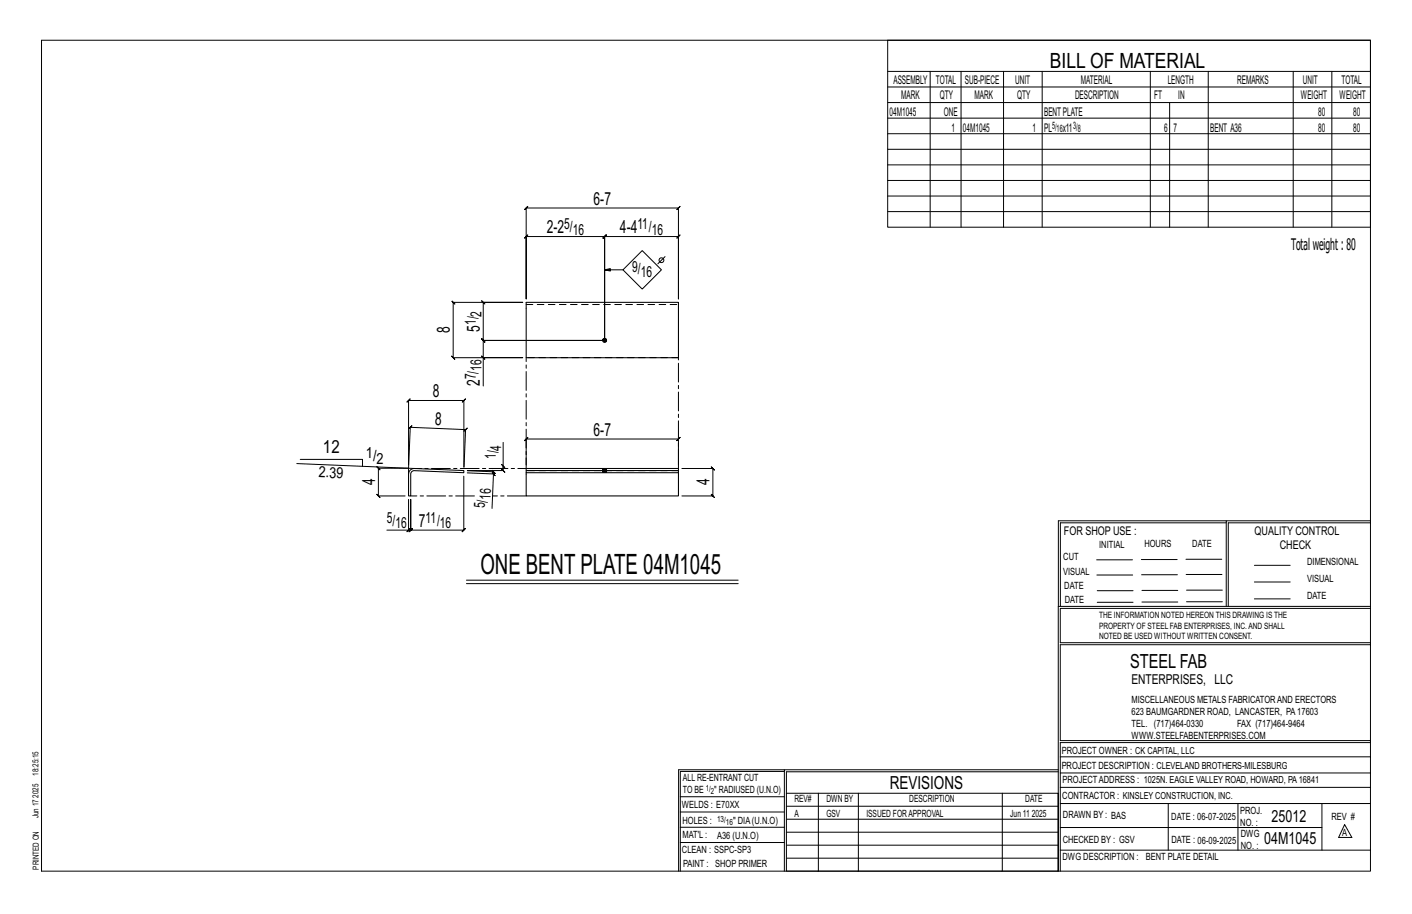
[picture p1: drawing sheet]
<svg xmlns="http://www.w3.org/2000/svg" width="432mm" height="279mm" viewBox="0 0 432 279" stroke-linecap="round" stroke-linejoin="round" font-family="sans-serif">
<defs><g id="words">
<text font-size="8.6" x="146.9" y="175.4">ONE BENT PLATE 04M1045</text>
<text font-size="6.4" x="321.1" y="20.7">BILL OF MATERIAL</text>
<text font-size="5.9" x="345.6" y="204.1">STEEL FAB</text>
<g font-size="5.5">
<text x="181.5" y="62.6">6-7</text>
<text x="167.2" y="71.3">2-2</text>
<text x="189.6" y="71.3">4-4</text>
<text x="137.6" y="101.9" transform="rotate(-90 137.6 101.9)">8</text>
<text x="146.8" y="101.5" transform="rotate(-90 146.8 101.5)">5</text>
<text x="146.8" y="118" transform="rotate(-90 146.8 118)">2</text>
<text x="132.4" y="121.4">8</text>
<text x="132.9" y="129.9" transform="rotate(2 132.9 129.9)">8</text>
<text x="181.5" y="133.2">6-7</text>
<text x="98.8" y="138.4">12</text>
<text x="114.7" y="148.4" transform="rotate(-90 114.7 148.4)">4</text>
<text x="217" y="148.3" transform="rotate(-90 217 148.3)">4</text>
<text x="128.1" y="161.1">7</text>
<text x="272.2" y="241.1">REVISIONS</text>
</g>
<g font-size="5.1">
<text x="388.9" y="251.3">25012</text>
<text x="386.6" y="258.1">04M1045</text>
</g>
<text font-size="4.9" x="394.8" y="76.4">Totalweight : 80</text>
<g font-size="4.7">
<text x="172.5" y="70.1">5/</text>
<text x="175.1" y="71.7">16</text>
<text x="194.9" y="70.1">11/</text>
<text x="199.3" y="71.7">16</text>
<text x="193.3" y="83">9/</text>
<text x="196" y="84.7">16</text>
<text x="145.5" y="99.4" transform="rotate(-90 145.5 99.4)">1/</text>
<text x="147.2" y="96.8" transform="rotate(-90 147.2 96.8)">2</text>
<text x="147.2" y="113.3" transform="rotate(-90 147.2 113.3)">16</text>
<text x="145.5" y="115.9" transform="rotate(-90 145.5 115.9)">7/</text>
<text x="153.3" y="137.7" transform="rotate(-90 153.3 137.7)">4</text>
<text x="111.9" y="140.1">1/</text>
<text x="115.2" y="141.8">2</text>
<text x="151.6" y="140.3" transform="rotate(-90 151.6 140.3)">1/</text>
<text x="97.4" y="145.8" transform="rotate(2 97.4 145.8)">2.39</text>
<text x="148.2" y="155.3" transform="rotate(-88 148.2 155.3)">5/</text>
<text x="150" y="152.8" transform="rotate(-88 150 152.8)">16</text>
<text x="118.3" y="159.8">5/</text>
<text x="120.9" y="161.5">16</text>
<text x="130.2" y="159.8">11/</text>
<text x="134.5" y="161.5">16</text>
</g>
<text font-size="4.2" x="346" y="209.1">ENTERPRISES, LLC</text>
<g font-size="3.7">
<text x="273.2" y="25.6">ASSEMBLY</text>
<text x="286.2" y="25.6">TOTAL</text>
<text x="295.1" y="25.6">SUB-PIECE</text>
<text x="310.4" y="25.6">UNIT</text>
<text x="330.5" y="25.6">MATERIAL</text>
<text x="357.1" y="25.6">LENGTH</text>
<text x="378.3" y="25.6">REMARKS</text>
<text x="398.4" y="25.6">UNIT</text>
<text x="410.2" y="25.6">TOTAL</text>
<text x="272.1" y="35.5">04M1045</text>
<text x="275.6" y="30.4">MARK</text>
<text x="287.4" y="30.4">QTY</text>
<text x="288.6" y="35.5">ONE</text>
<text x="298" y="30.4">MARK</text>
<text x="311" y="30.4">QTY</text>
<text x="319.3" y="35.5">BENTPLATE</text>
<text x="328.7" y="30.4">DESCRIPTION</text>
<text x="353" y="30.4">FT</text>
<text x="360.3" y="30.4">IN</text>
<text x="397.8" y="30.4">WEIGHT</text>
<text x="403.2" y="35.5">80</text>
<text x="409.6" y="30.4">WEIGHT</text>
<text x="413.8" y="35.5">80</text>
<text x="290.9" y="40.2">1</text>
<text x="294.5" y="40.2">04M1045</text>
<text x="315.8" y="40.2">1</text>
<text x="319.3" y="40.2">PL</text>
<text x="325" y="40.2">x11</text>
<text x="356" y="40.2">6</text>
<text x="358.9" y="40.2">7</text>
<text x="370.1" y="40.2">BENT A36</text>
<text x="403.2" y="40.2">80</text>
<text x="413.8" y="40.2">80</text>
<text x="325.3" y="163.4">FOR SHOP USE :</text>
<text x="383.7" y="163.4">QUALITY CONTROL</text>
<text x="391.4" y="167.8">CHECK</text>
</g>
<g font-size="3.1">
<text x="321.7" y="39.4">5/</text>
<text x="323.1" y="40.5">16</text>
<text x="328.2" y="39.4">3/</text>
<text x="329.6" y="40.5">8</text>
<text x="336.2" y="167.4">INITIAL</text>
<text x="350" y="167.1">HOURS</text>
<text x="364.6" y="167.2">DATE</text>
<text x="325.2" y="171.3">CUT</text>
<text x="399.8" y="172.8">DIMENSIONAL</text>
<text x="325.1" y="175.8">VISUAL</text>
<text x="399.8" y="177.9">VISUAL</text>
<text x="325.5" y="180">DATE</text>
<text x="325.7" y="184.4">DATE</text>
<text x="399.8" y="183.1">DATE</text>
<text x="346" y="215">MISCELLANEOUS METALS FABRICATORAND ERECTORS</text>
<text x="346" y="218.6">623 BAUMGARDNER ROAD, LANCASTER, PA17603</text>
<text x="346" y="225.8">WWW.STEELFABENTERPRISES.COM</text>
<text x="346" y="222.2">TEL. (717)464-0330</text>
<text x="378.3" y="222.2">FAX (717)464-9464</text>
<text x="324.7" y="230.5">PROJECT OWNER : CK CAPITAL, LLC</text>
<text x="208.8" y="238.8">ALL RE-ENTRANT CUT</text>
<text x="324.7" y="235.1">PROJECT DESCRIPTION : CLEVELAND BROTHERS-MILESBURG</text>
<text x="324.9" y="239.5">PROJECTADDRESS : 1025N. EAGLE VALLEY ROAD, HOWARD, PA16841</text>
<text x="208.8" y="242.5">TO BE</text>
<text x="218.4" y="242.5">&quot; RADIUSED (U.N.O)</text>
<text x="242.9" y="245.3">REV#</text>
<text x="252.7" y="245.3">DWN BY</text>
<text x="278.1" y="245.3">DESCRIPTION</text>
<text x="313.5" y="245.3">DATE</text>
<text x="324.9" y="244.2">CONTRACTOR : KINSLEY CONSTRUCTION, INC.</text>
<text x="208.5" y="247">WELDS : E70XX</text>
<text x="208.7" y="251.7">HOLES :</text>
<text x="224.2" y="251.8">&quot; DIA(U.N.O)</text>
<text x="242.9" y="249.9">A</text>
<text x="252.7" y="249.9">GSV</text>
<text x="264.9" y="249.9">ISSUED FORAPPROVAL</text>
<text x="309" y="249.9">Jun 11</text>
<text x="315.5" y="249.9">2025</text>
<text x="325.1" y="250">DRAWN BY : BAS</text>
<text x="358.2" y="250.5">DATE : 06-07-2025</text>
<text x="379.3" y="248.9">PROJ.</text>
<text x="407.2" y="250.5">REV #</text>
<text x="208.7" y="256.3">MAT'L :</text>
<text x="219.3" y="256.4">A36 (U.N.O)</text>
<text x="325" y="257.6">CHECKED BY : GSV</text>
<text x="358.3" y="257.7">DATE : 06-09-2025</text>
<text x="379.3" y="252.5">NO. :</text>
<text x="379.5" y="255.9">DWG</text>
<text x="410.5" y="255.5">A</text>
<text x="208.6" y="260.7">CLEAN : SSPC-SP3</text>
<text x="324.9" y="262.9">DWG DESCRIPTION :</text>
<text x="350.4" y="263">BENT PLATE DETAIL</text>
<text x="379.5" y="259.5">NO. :</text>
<text x="208.9" y="265">PAINT : SHOP PRIMER</text>
</g>
<g font-size="2.7">
<text x="336.1" y="189">THE INFORMATION NOTED HEREON THIS DRAWING IS THE</text>
<text x="336.1" y="195.4">NOTED BE USED WITHOUT WRITTEN CONSENT.</text>
<text x="336.1" y="192.2">PROPERTY OF STEEL FAB ENTERPRISES, INC.AND SHALL</text>
</g>
<g font-size="2.6">
<text x="215.9" y="241.8">1/</text>
<text x="217.4" y="242.7">2</text>
<text x="219.3" y="251.1">13/</text>
<text x="222" y="252.1">16</text>
</g>
<g font-size="2.5">
<text x="11.7" y="237.1" transform="rotate(-90 11.7 237.1)">18:25:15</text>
<text x="11.8" y="243.8" transform="rotate(-90 11.8 243.8)">2025</text>
<text x="11.8" y="250.1" transform="rotate(-90 11.8 250.1)">Jun 17</text>
<text x="11.9" y="265.8" transform="rotate(-90 11.9 265.8)">PRINTED ON</text>
</g>
</g></defs>
<g fill="none" stroke="#000" stroke-width=".31">
<path d="M12.7 12.3h406.4v254h-406.4zM271.5 12.3h147.6v57.2h-147.6zM271.5 21.8h147.6M271.5 26.6h147.6M271.5 31.4h147.6M271.5 36.1h147.6M284.5 21.8v47.7M293.9 21.8v47.7M306.9 21.8v47.7M318.7 21.8v47.7M351.8 21.8v47.7M357.7 31.4v38.1"/>
<path d="M369.5 21.8v47.7M395.5 21.8v47.7M407.3 21.8v47.7M271.5 40.9h147.6M271.5 45.6h147.6M271.5 50.4h147.6M271.5 55.2h147.6M271.5 59.9h147.6M160.9 63.6l-.5 .5 1-1-.5 .5h46.6l-.5 .5 1-1-.5 .5v27.8v-19.1l.5-.5-1 1 .5-.5h-22.6l.5-.5-1 1 .5-.5v31.8v-31.8l.5-.5-1 1 .5-.5h-24l.5-.5-1 1 .5-.5v19.1zM203.4 78.4l-2.2 2.2M271.5 64.7h147.6M184.9 82.5l1.7 .4v-.8l-1.7 .4h5.6"/>
<path d="M190.5 82.5l5.9-5.9 5.9 5.9-5.9 5.9zM147.3 108.8l1 1zM147.8 109.3v-5.2l.5 .5-1-1 .5 .5h37.1h-37.1l.5 .5-1-1 .5 .5v-11.7l.5 .5-1-1 .5 .5h12h-21.2l-.5-.5 1 1-.5-.5v16.9l-.5-.5 1 1-.5-.5h21.2h-12v8.7M153.9 135.2v8h-3.6M90.8 141.7l34.1 1.4M91.8 140.4h19.1v2.1M124.9 142.1v-19.7l-.5 .5 1-1-.5 .5h17l-.5 .5 1-1-.5 .5v20.4l.5-11.5 .5-.5-1 1 .5-.5-16.9-.7 .5-.5-1.1 1 .6-.5-.6 12.5M124.9 143.1h-9.2l-.5-.5 1 1-.5-.5v8.5l-.5-.5 1 1-.5-.5h8.2M124.9 152.7v9.4h-6.6M141.8 145.6v16.5l.5-.5-1 1 .5-.5h-16.2l.5-.5-1 1 .5-.5v-9.4v9.4l.5-.5-1 1 .5-.5h-.7M142.9 144.5l8 .4-.4 10.5M150.4 144.4l1 1z"/>
<path d="M153.4 142l1 1zM153.9 142.5v1.3l-.5-.5 1 1-.5-.5-11 .1 8 .3-.4-.5 .9 1-.5-.5v.7M160.9 142.2v-8l-.5 .5 1-1-.5 .5h46.6l-.5 .5 1-1-.5 .5v8M208.5 143.2h9.5l-.5-.5 1 1-.5-.5v8.4l-.5-.5 1 1-.5-.5h-9.5M375 159.8h-50.7v25.6M375 159.2h-51.3l-.1 107.1M419.1 159.2h-44.1v26.2M419.1 159.8h-43.5v25.6M124.4 162.6l1-1zM142.6 177.4h83.1M142.6 178.4h83.1M335.4 171.1h10.9"/>
<path d="M335.4 175.8h11M349 171h11M349.1 175.7h11M362.7 171h10.9M362.7 175.6h11M383.6 172.8h11M383.6 177.9h11M323.7 185.4h95.4M335.5 184.1h11M335.5 180.6h11M349.2 184h11M349.2 180.5h11"/>
<path d="M362.9 180.4h10.9M362.9 184h10.9M383.6 183.1h11M419.1 186h-94.9v10.5h94.9M419.1 197.1h-94.9v29.3h94.9v.6h-94.9v39.3M239.9 235.8h-31.9v30.5M239.9 235.3h-32.4v31M323.6 235.3h-83.7v31M323.6 235.9h-83.1v6.6M324.2 236.3h94.9M324.2 231.4h94.9M208 252.9h31.9"/>
<path d="M208 257.5h31.9M208 243.6h31.9M208 248.2h31.9M240.5 242.5h83.1v23.8h-83.1zM240.5 258.4h83.1M240.5 254.4h83.1M240.5 250.4h83.1M240.5 246.5h83.1M250.3 242.5v23.8M262.5 242.5v23.8M306.5 242.5v23.8M324.2 253h80.1"/>
<path d="M324.2 245.6h94.9M324.2 259.9h94.9M324.2 240.7h94.9M357.3 245.6v14.3M378.6 245.6v14.3M404.3 245.6v14.3M411.2 252.1l2.2 3.9h-4zM240.5 262.3h83.1"/>
<circle cx="202.3" cy="79.5" r=".74"/>
</g>
<g fill="#000" stroke="#000" stroke-width=".31">
<path d="M184.3 143.6h1.2z"/>
<circle cx="184.9" cy="104.1" r=".6"/>
</g>
<path d="M160.9 92.4h46.6v16.9h-46.6zM125.5 143.7l1.2-.5 15.2 .6-.1 .7-15.6-.5-.6 .9v6.7h-.7v-6.7zM160.9 143.8h46.6v.7h-46.6zM160.9 143.8v-.6h46.6v.6M160.9 144.5v7.1h46.6v-7.1M184.3 143.6h1.1" fill="none" stroke="#000" stroke-width=".32"/>
<g fill="none" stroke="#000" stroke-width=".31" stroke-dasharray="2 1.4">
<path d="M160.9 93.1h46.6M207.5 109.3h-46.6M184.3 144.3h.6M184.3 143.6v.7v-.7M184.5 144.3h-.2M184.7 144.3v-.7M184.7 144.3h-.2v-.7M184.7 143.6h.1M184.9 143.6v.7h-.2M184.9 144.3h.6M185.1 143.6v.7h-.2M185.3 143.6v.7h-.2"/>
<path d="M185.4 144.3h-.1M185.5 143.6l-.1 .7v-.7M207.5 143.9h-46.6"/>
<circle cx="184.9" cy="104" r=".6"/>
</g>
<path d="M124.9 144.9v-1.8l36 .1v-33.9M145.1 151.6h-19.5M160.9 151.6h-10.3M207.5 143.2v-33.9" fill="none" stroke="#000" stroke-width=".31" stroke-dasharray="5.8 1 1 1"/>
<use href="#words"/>
</svg>
